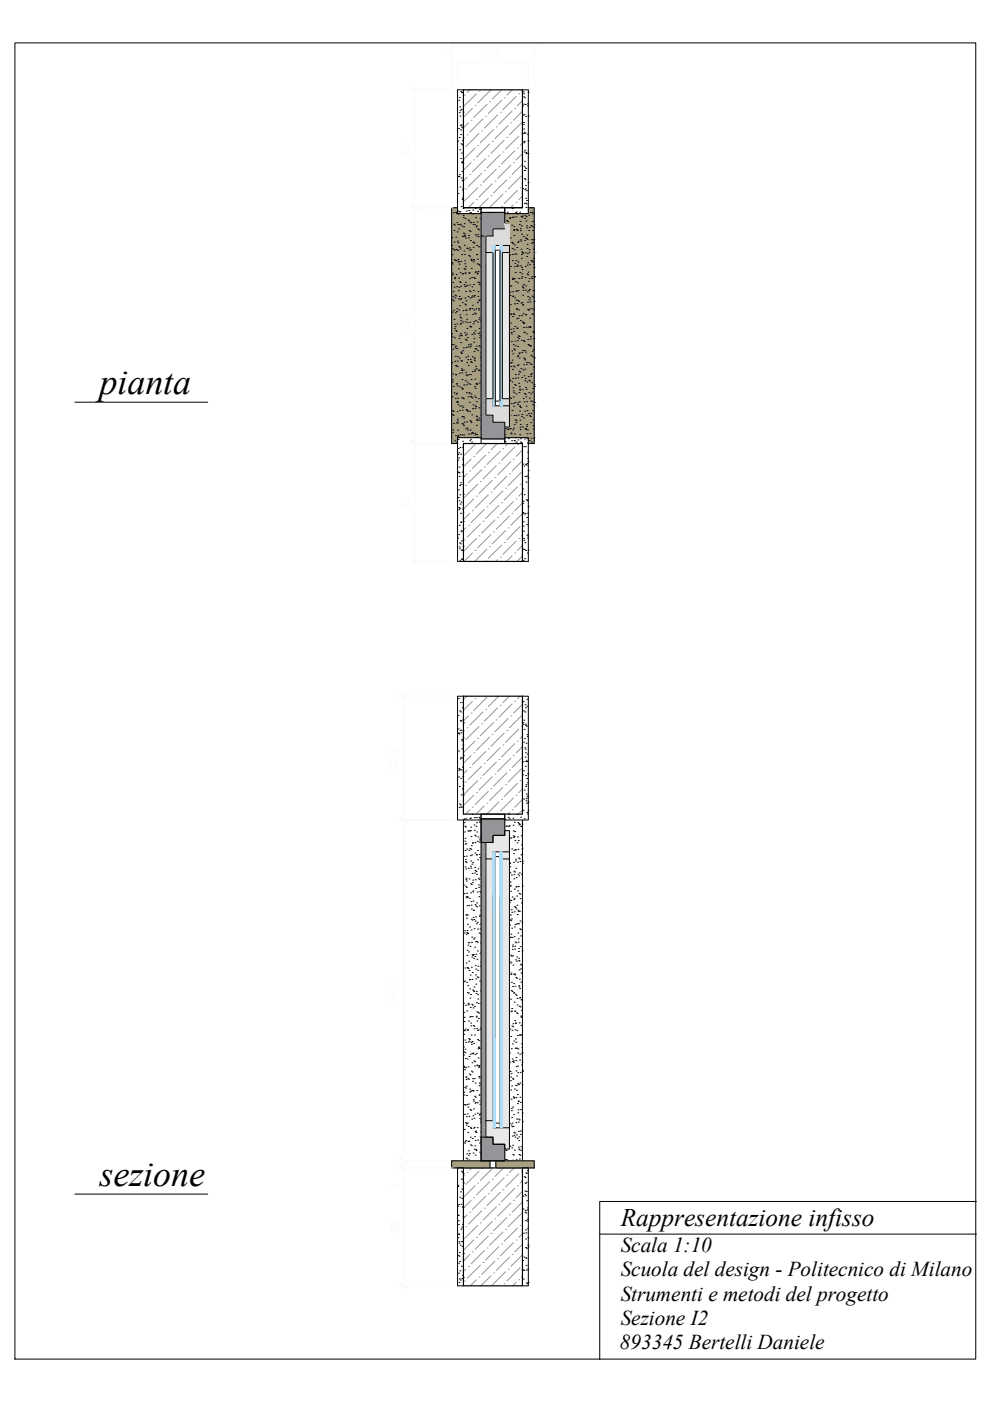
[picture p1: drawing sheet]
<svg xmlns="http://www.w3.org/2000/svg" width="420mm" height="594mm" viewBox="0 0 420 594" stroke-linecap="round" stroke-linejoin="round" font-family="sans-serif">
<defs><g id="words">
<g font-size="15.2">
<text x="42.1" y="167.2">pianta</text>
<text x="42.1" y="503">sezione</text>
</g>
<text font-size="10.7" x="263.2" y="519.8">Rappresentazione infisso</text>
<g font-size="9">
<text x="263.2" y="531">Scala 1:10</text>
<text x="263.2" y="541.3">Scuola del design - Politecnico di Milano</text>
<text x="263.2" y="551.5">Strumenti e metodi del progetto</text>
<text x="263.2" y="561.7">Sezione I2</text>
<text x="262.9" y="572">893345 Bertelli Daniele</text>
</g>
<text font-size="4.9" fill="#fafafa" x="206.3" y="18.2">35</text>
</g></defs>
<!-- layer: telaio mobile -->
<g fill="none" stroke="#939598" stroke-width=".42">
<path d="M199.2 38.1l-1.2 1.1M202 39.8l-5.5 5.4M203.1 38.6h.1M208.2 38.1l-5.7 5.6M212.7 38.1l-4 3.9M217.1 38.1l-2.2 2.2M219.9 39.8h.1M221.5 38.2l-.4 .4M196.9 40.3h.1M196.9 58.3l-.4 .4M198 57.2h.1M198.6 52.1l-2.1 2.1"/>
<path d="M199.7 51h.1M200.3 45.9l-3.8 3.8M201.4 44.8h.1M203.1 56.6l-5.6 5.6M204.2 55.5h.1M204.8 50.4l-5.6 5.6M205.9 49.3h.1M206.5 44.3l-5.7 5.6M207.6 43.1h.1M208.7 60h.1M209.3 54.9l-5.6 5.6M210.4 53.8h.1"/>
<path d="M211 48.8l-5.7 5.5M212.1 47.6h.1M212.7 42.6l-5.7 5.6M213.8 41.4h.1M213.8 59.4l-5.6 5.6M214.9 58.3h.1M215.4 53.2l-5.6 5.6M216.6 52.1h.1M217.1 47.1l-5.6 5.6M218.2 45.9h.1M218.8 40.9l-5.6 5.6M219.9 57.7l-5.6 5.6"/>
<path d="M221.1 56.6h.1M221.5 42.7l-2.1 2.1M221.5 47.2l-3.8 3.8M221.5 51.7l-5.5 5.5M198 75.1l-1.5 1.6M199.2 74h.1M199.7 68.9l-3.2 3.3M200.8 67.8h.1M201.4 62.8l-4.9 4.9M202.5 61.7h.1M202.5 79.6l-5.6 5.6M203.7 78.5h.1"/>
<path d="M204.2 73.4l-5.6 5.7M205.3 72.3h.1M205.9 67.3l-5.6 5.6M207 66.2h.1M207.6 61.1l-5.6 5.6M208.7 77.9l-5.6 5.7M209.8 76.8h.1M210.4 71.7l-5.6 5.7M211.5 70.6h.1M212.1 65.6l-5.6 5.6M213.2 64.5h.1M214.9 76.2l-5.6 5.7"/>
<path d="M216 75.1h.1M216.6 70.1l-5.6 5.6M217.7 68.9h.1M218.2 63.9l-5.5 5.6M219.4 62.8h.1M220.5 79.6h.1M221.1 74.6l-5.7 5.6M221.5 60.6l-1 1.1M221.5 65.1l-2.7 2.7M221.5 69.6l-4.4 4.4M197.5 80.2h.1M200.8 85.8l-2.2 2.3"/>
<path d="M202 84.7h.1M207 84.1l-4 4M208.2 83h.1M212.7 87.5h.1M213.2 82.4l-5.6 5.6M214.3 81.3h.1M217.7 86.9l-1.2 1.2M218.8 85.8h.1M219.4 80.7l-5.6 5.6M221.5 83.1l-1.6 1.6M221.5 87.6l-.5 .5M199.2 199.7h.1"/>
<path d="M199.7 194.7l-3.2 3.2M200.8 193.5h.1M201.4 188.5l-4.9 4.9M204.2 199.2l-5.6 5.6M205.3 198h.1M205.9 193l-5.6 5.6M206.3 188.1l-4.3 4.3M207 191.8h.1M210.4 197.5l-5.6 5.6M210.8 188.1l-2.6 2.6M211.5 196.4h.1M212.1 191.3l-5.6 5.6"/>
<path d="M213.2 190.2h.1M215.3 188.1l-1 .9M216.6 195.8l-5.6 5.6M217.7 194.7h.1M218.2 189.6l-5.5 5.6M219.4 188.5h.1M221.5 190.9l-2.7 2.6M221.5 195.4l-4.4 4.3M197.5 205.9h.1M198 200.9l-1.5 1.5M199.2 217.7l-2.7 2.7M200.3 216.6h.1"/>
<path d="M200.8 211.5l-4.3 4.4M202 210.4h.1M202.5 205.3l-5.6 5.6M203.7 204.2h.1M205.3 216l-5.6 5.6M206.5 214.9h.1M207 209.8l-5.6 5.6M208.2 208.7h.1M208.7 203.7l-5.6 5.5M209.8 202.5h.1M211 219.4h.1M211.5 214.3l-5.6 5.6"/>
<path d="M212.7 213.2h.1M213.2 208.1l-5.6 5.7M214.3 207h.1M214.9 202l-5.6 5.6M216 200.9h.1M216 218.8l-5.6 5.6M217.1 217.7h.1M217.7 212.6l-5.6 5.7M218.8 211.5h.1M219.4 206.4l-5.6 5.7M220.5 205.3h.1M221.1 200.3l-5.7 5.6"/>
<path d="M221.5 208.8l-1.6 1.6M221.5 213.3l-3.3 3.3M221.5 217.8l-4.9 4.9M196.9 228.9h.1M197.5 223.8l-1 1.1M198.6 222.7h.1M200.3 234.5l-3.6 3.6M201.4 233.4h.1M202 228.3l-5.5 5.5M203.1 227.2h.1M203.7 222.2l-5.7 5.6M204.8 221.1h.1"/>
<path d="M205.9 237.9h.1M206.5 232.8l-5.3 5.3M207.6 231.7h.1M208.2 226.6l-5.7 5.7M209.3 225.5h.1M209.8 220.5l-5.6 5.6M211 237.3l-.8 .8M212.1 236.2h.1M212.7 231.2l-5.7 5.6M213.8 230h.1M214.3 225l-5.6 5.6M215.4 223.8h.1"/>
<path d="M217.1 235.7l-2.4 2.4M218.2 234.5h.1M218.8 229.5l-5.6 5.6M219.9 228.3h.1M220.5 223.3l-5.6 5.6M221.5 226.8l-.4 .4M221.5 231.3l-2.1 2.1M221.5 235.8l-2.3 2.3M198 295.2l-1.5 1.5M200.3 297.4l-3.8 3.8M201.4 296.2h.1M206.5 295.7l-5.7 5.6"/>
<path d="M211.4 295.2l-4.4 4.4M212.1 299.1h.1M215.9 295.2l-2.7 2.7M217.1 298.5l-5.6 5.6M218.2 297.4h.1M220.4 295.2l-1 1M221.5 298.6l-3.8 3.8M196.9 309.7l-.4 .5M198 308.6h.1M198.6 303.6l-2.1 2.1M199.7 302.4h.1M200.8 319.3h.1"/>
<path d="M201.4 314.2l-4.9 4.9M202.5 313.1h.1M203.1 308l-5.6 5.6M204.2 306.9h.1M204.8 301.9l-5.6 5.6M205.9 300.8h.1M205.9 318.7l-5.6 5.6M207 317.6h.1M207.6 312.5l-5.6 5.7M208.7 311.4h.1M209.3 306.4l-5.6 5.6M210.4 305.3h.1"/>
<path d="M211 300.2l-5.7 5.6M212.1 317l-5.6 5.7M213.2 315.9h.1M213.8 310.8l-5.6 5.7M214.9 309.7h.1M215.4 304.7l-5.6 5.6M216.6 303.6h.1M218.2 315.3l-5.5 5.7M219.4 314.2h.1M219.9 309.1l-5.6 5.7M221.1 308h.1M221.5 303.1l-5.5 5.5"/>
<path d="M221.5 312.1l-1 1M221.5 316.6l-2.7 2.7M197.5 331.6h.1M198 326.5l-1.5 1.6M199.2 325.4h.1M199.7 320.4l-3.2 3.2M200.8 337.2l-4.3 4.4M202 336.1h.1M202.5 331l-5.6 5.7M203.7 329.9h.1M204.2 324.9l-5.6 5.6M205.3 323.8h.1"/>
<path d="M207 335.6l-5.6 5.6M208.2 334.4h.1M208.7 329.4l-5.6 5.6M209.8 328.2h.1M210.4 323.2l-5.6 5.6M211.5 322.1h.1M212.7 338.9h.1M213.2 333.9l-5.6 5.6M214.3 332.7h.1M214.9 327.7l-5.6 5.6M216 326.5h.1M216.6 321.5l-5.6 5.6"/>
<path d="M217.7 320.4h.1M217.7 338.4l-5.6 5.5M218.8 337.2h.1M219.4 332.2l-5.6 5.6M220.5 331h.1M221.1 326l-5.7 5.6M221.5 321.1l-4.4 4.3M221.5 334.5l-1.6 1.6M221.5 339l-3.3 3.3M199.2 343.4l-1.9 1.8M200.3 342.3h.1M205.3 341.7l-3.5 3.5"/>
<path d="M206.5 340.6h.1M211 345.1h.1M211.5 340l-5.2 5.2M216 344.5l-.7 .7M217.1 343.4h.1M221.5 343.5l-1.7 1.7M196.9 498.3l-.4 .5M198 497.2h.1M200 495.2l-.8 .8M203.1 496.6l-5.6 5.6M204.2 495.5h.1M208.7 500h.1"/>
<path d="M209 495.2l-5.3 5.3M213.5 495.2l-3.7 3.7M213.8 499.4l-5.6 5.6M214.9 498.3h.1M218 495.2l-2 2M219.9 497.7l-5.6 5.7M221.1 496.6h.1M198 515.1l-1.5 1.6M199.2 514h.1M199.7 509l-3.2 3.2M200.8 507.9h.1M201.4 502.8l-4.9 4.9"/>
<path d="M202.5 501.7h.1M202.5 519.6l-5.6 5.7M203.7 518.5h.1M204.2 513.4l-5.6 5.7M205.3 512.3h.1M205.9 507.3l-5.6 5.6M207 506.2h.1M207.6 501.1l-5.6 5.6M208.7 517.9l-5.6 5.7M209.8 516.8h.1M210.4 511.8l-5.6 5.6M211.5 510.7h.1"/>
<path d="M212.1 505.6l-5.6 5.6M213.2 504.5h.1M214.9 516.3l-5.6 5.6M216 515.1h.1M216.6 510.1l-5.6 5.6M217.7 509h.1M218.2 503.9l-5.5 5.7M219.4 502.8h.1M220.5 519.6h.1M221.1 514.6l-5.7 5.6M221.5 500.7l-1 1M221.5 505.2l-2.7 2.7"/>
<path d="M221.5 509.7l-4.4 4.3M197.5 520.2h.1M197.5 538.2l-1 .9M198.6 537h.1M199.2 532l-2.7 2.7M200.3 530.8h.1M200.8 525.8l-4.3 4.4M202 524.7h.1M203.7 536.5l-5.7 5.6M204.8 535.3h.1M205.3 530.3l-5.6 5.6M206.5 529.2h.1"/>
<path d="M207 524.1l-5.6 5.6M208.2 523h.1M209.3 539.8h.1M209.8 534.8l-5.6 5.6M211 533.7h.1M211.5 528.6l-5.6 5.6M212.7 527.5h.1M213.2 522.4l-5.6 5.7M214.3 521.3h.1M214.3 539.3l-5.6 5.6M215.4 538.2h.1M216 533.1l-5.6 5.6"/>
<path d="M217.1 532h.1M217.7 527l-5.6 5.5M218.8 525.8h.1M219.4 520.8l-5.6 5.6M220.5 537.6l-5.6 5.6M221.5 523.1l-1.6 1.6M221.5 527.6l-3.3 3.2M221.5 532.1l-4.9 4.9M196.9 543.2h.1M202 542.7l-2.6 2.5M203.1 541.5h.1M208.2 541l-4.3 4.2"/>
<path d="M213.8 544.4h.1M218.8 543.8l-1.4 1.4M219.9 542.7h.1M221.5 541.1l-.4 .4"/>
</g>
<!-- layer: muro -->
<path d="M196.5 38.1h25v50h-25zM196.5 188.1h25v50h-25zM196.5 295.2h25v50h-25zM196.5 495.2h25v50h-25z" fill="none" stroke="#000" stroke-width=".51"/>
<!-- layer: telaio mobile -->
<g fill="none" stroke="#000" stroke-width=".42">
<path d="M195.3 38.8h.1M195.7 39.2h.1M195.8 39.3h.1M221.8 38.9h.1M222 39.8h.1M223.9 39.1h.1M194.1 59.8h.1M194.4 54.6h.1M194.5 42.5h.1M194.7 58.3h.1M194.7 47.8h.1M194.7 41.4h.1"/>
<path d="M194.9 45.3h.1M195 49.2h.1M195 46.9h.1M195.1 53.2h.1M195.3 55.1h.1M195.3 57.1h.1M195.6 46.4h.1M195.6 52.9h.1M195.6 53.8h.1M196 54.2h.1M196 59.6h.1M196.4 47.6h.1"/>
<path d="M221.6 44.9h.1M221.7 48.8h.1M221.8 52.7h.1M222 56.6h.1M222 41.1h.1M222 51.9h.1M222 54.7h.1M222.1 44.2h.1M222.2 48.7h.1M222.2 59.9h.1M222.3 56.1h.1M222.4 41.5h.1"/>
<path d="M222.6 56.5h.1M222.7 44.3h.1M222.9 49.3h.1M223.6 44.9h.1M223.7 57h.1M223.7 44h.1M223.9 59.7h.1M224 49.2h.1M194.3 74.8h.1M194.6 74.9h.1M194.8 74.1h.1M194.9 63.5h.1"/>
<path d="M195 79.3h.1M195.3 67.3h.1M195.4 61h.1M195.5 75.5h.1M195.6 64.9h.1M195.7 68.7h.1M195.7 68.8h.1M195.8 61.4h.1M195.8 72.7h.1M195.9 68.9h.1M195.9 76.7h.1M196.1 76.4h.1"/>
<path d="M196.3 69.2h.1M196.3 80h.1M221.6 80h.1M222.1 60.6h.1M222.1 70.5h.1M222.2 60.1h.1M222.2 72.3h.1M222.2 64.5h.1M222.3 68.4h.1M222.4 75.7h.1M222.5 63.7h.1M222.5 72.3h.1"/>
<path d="M222.6 71.1h.1M222.6 76.2h.1M222.8 78.7h.1M222.9 71.5h.1M223 64.7h.1M223 65.1h.1M223.8 65.2h.1M223.9 77.4h.1M192.2 90.2h.1M192.3 95.1h.1M192.5 97.8h.1M192.7 95.4h.1"/>
<path d="M193.2 90.2h.1M193.3 90h.1M193.6 90.5h.1M193.7 94.4h.1M193.8 98.3h.1M194.1 90.7h.1M194.1 95.2h.1M194.2 82h.1M194.2 89.5h.1M194.4 97.1h.1M194.6 89.8h.1M194.9 95.3h.1"/>
<path d="M195 89.8h.1M195.2 95.1h.1M195.5 87.6h.1M195.7 95.8h.1M195.8 84.4h.1M196.1 80.5h.1M196.2 83.9h.1M196.2 84.4h.1M196.3 88.4h.1M196.4 91.4h.1M196.4 92.3h.1M196.4 98.9h.1"/>
<path d="M196.6 96.2h.1M196.8 94.9h.1M196.8 99.2h.1M197.2 92.7h.1M197.7 89.5h.1M198.4 93.3h.1M198.7 99.9h.1M198.8 93.6h.1M198.8 89.3h.1M198.8 97.8h.1M199.1 90.3h.1M199.2 94.2h.1"/>
<path d="M199.3 98.1h.1M199.5 90.2h.1M199.6 94.5h.1M200.4 90.7h.1M200.4 89.1h.1M200.5 95.2h.1M200.6 94.3h.1M201.2 95.3h.1M201.5 99.5h.1M201.5 88.4h.1M201.6 92.3h.1M201.8 96.3h.1"/>
<path d="M202 95.8h.1M202.3 94.1h.1M202.5 89.6h.1M202.5 99.3h.1M202.6 97.1h.1M202.9 97.4h.1M203.2 88.8h.1M203.5 92.7h.1M214.8 93.5h.1M215.1 90h.1M215.2 93.9h.1M215.2 94h.1"/>
<path d="M216 92.3h.1M216.1 92.7h.1M216.9 95.5h.1M217.1 92.2h.1M217.1 88.3h.1M217.5 88.2h.1M217.6 92.1h.1M217.8 96h.1M217.8 97.7h.1M217.9 97.4h.1M217.9 99.9h.1M218.5 90.2h.1"/>
<path d="M218.7 92h.1M218.9 89.9h.1M218.9 97.2h.1M219 97.4h.1M219.3 97.7h.1M219.4 90.7h.1M220.2 95.2h.1M220.4 90h.1M220.5 93.9h.1M220.6 97h.1M220.6 97.8h.1M220.9 91.8h.1"/>
<path d="M221 95.8h.1M221.1 99.3h.1M221.2 92.1h.1M221.5 91.6h.1M222.3 86.2h.1M222.4 80.5h.1M222.5 92.7h.1M222.5 91.5h.1M222.7 80.1h.1M222.8 86.2h.1M222.9 84.1h.1M223 88h.1"/>
<path d="M223 93.7h.1M223.1 91.9h.1M223.2 86.5h.1M223.2 80.8h.1M223.2 95.8h.1M223.2 85h.1M223.3 96.6h.1M223.4 99.7h.1M224.1 97.7h.1M224.2 91.3h.1M224.4 96.5h.1M224.8 90.1h.1"/>
<path d="M225 88.1h.1M225.1 95.6h.1M225.4 95.9h.1M225.6 90h.1M225.7 93.9h.1M225.7 90.7h.1M225.8 97.8h.1M226 96.3h.1M191.5 104.1h.1M191.5 111.3h.1M191.6 100.8h.1M191.6 108h.1"/>
<path d="M191.7 111.9h.1M191.7 116.6h.1M191.8 105.5h.1M191.9 115.9h.1M192 119.7h.1M192.4 105.9h.1M192.5 102.6h.1M192.5 110.1h.1M192.7 106h.1M192.7 118.2h.1M192.8 117.7h.1M192.9 110.4h.1"/>
<path d="M193.2 100.6h.1M193.4 116.4h.1M193.4 105.8h.1M193.4 110.6h.1M193.9 102.2h.1M194.1 106.2h.1M194.1 102.9h.1M194.2 110.1h.1M194.3 111h.1M194.3 114h.1M194.3 111.1h.1M194.5 117.9h.1"/>
<path d="M194.5 104.5h.1M194.7 112h.1M194.8 119.5h.1M194.9 104.8h.1M195.1 105.6h.1M195.1 115.6h.1M195.2 119.8h.1M195.3 110.8h.1M195.8 108h.1M195.9 116.2h.1M196 100.2h.1M196.1 116h.1"/>
<path d="M196.5 100.4h.1M196.7 106.5h.1M196.7 100.1h.1M196.7 113.9h.1M196.8 104h.1M196.9 107.9h.1M197 110.6h.1M197 100.1h.1M197.1 111.9h.1M197.1 114.2h.1M197.2 115.8h.1M197.2 115.9h.1"/>
<path d="M197.3 119.7h.1M197.4 100.9h.1M197.4 113.1h.1M197.9 105.2h.1M198.1 105.4h.1M198.6 100.9h.1M198.7 108.3h.1M198.9 115.6h.1M198.9 115.9h.1M198.9 105.1h.1M199 106h.1M199 118.1h.1"/>
<path d="M199.1 108.7h.1M199.4 102h.1M199.6 105.9h.1M199.7 109.8h.1M199.7 110.3h.1M199.8 110.5h.1M199.8 113.8h.1M200 117.7h.1M200.5 102.9h.1M200.6 104.9h.1M200.6 111.1h.1M200.6 102.7h.1"/>
<path d="M200.8 110.1h.1M200.8 110.3h.1M200.9 117.7h.1M201 103.1h.1M201.3 118.1h.1M201.4 115.6h.1M201.6 115.3h.1M201.9 100.1h.1M202 104.1h.1M202.1 108h.1M202.2 108h.1M202.3 111.9h.1"/>
<path d="M202.3 116.2h.1M202.4 115.8h.1M202.5 109.9h.1M202.5 119.7h.1M202.7 115.1h.1M202.7 104.7h.1M202.8 100.4h.1M202.8 112.1h.1M203 119.7h.1M203.2 112.5h.1M203.3 104.5h.1M203.7 100.9h.1"/>
<path d="M203.7 113.1h.1M206 100.1h3v-3h5v-2h2v9h-7v3h-3zM210 104.1v2h2v-2M213 104.1v3h3v-3M216.1 108.1h.1M216.3 100.9h.1M216.4 113h.1M217 102.7h.1M217 102.9h.1M217.1 118.5h.1M217.1 105.4h.1M217.2 107.9h.1"/>
<path d="M217.2 110.5h.1M217.3 118h.1M217.4 103.3h.1M217.6 118.3h.1M218 105.9h.1M218 103.8h.1M218 113.1h.1M218 118.1h.1M218.2 107.7h.1M218.3 111.7h.1M218.4 115.6h.1M218.5 119.5h.1"/>
<path d="M218.8 110.5h.1M218.8 107.7h.1M219.1 113h.1M219.1 104.9h.1M219.2 112.4h.1M219.4 102.9h.1M219.4 119.9h.1M219.6 112.7h.1M219.6 111.1h.1M219.7 102.3h.1M219.9 118.1h.1M220.4 115.6h.1"/>
<path d="M220.7 101.7h.1M220.7 112.8h.1M220.8 102.2h.1M220.9 105.6h.1M221 118h.1M221 109.5h.1M221.1 107.9h.1M221.2 113.5h.1M221.2 106.8h.1M221.2 116.1h.1M221.3 117.4h.1M221.4 114.3h.1"/>
<path d="M221.5 107.1h.1M221.6 107.4h.1M221.8 100.3h.1M222.4 102h.1M222.6 117.8h.1M222.7 107.2h.1M222.7 100.9h.1M222.7 113h.1M223.1 101.2h.1M223.3 108.7h.1M223.4 116.2h.1M223.4 105.4h.1"/>
<path d="M223.5 103.6h.1M223.5 112.4h.1M223.5 101.5h.1M223.6 107.6h.1M223.7 111.4h.1M223.7 116.5h.1M223.9 115.4h.1M224 119.3h.1M224.3 105.9h.1M224.3 107h.1M224.3 118.1h.1M224.6 112.3h.1"/>
<path d="M225.1 110.5h.1M225.2 101.6h.1M225.3 103.2h.1M225.3 110.6h.1M225.4 117.4h.1M225.5 118.1h.1M225.7 110.9h.1M225.8 102.8h.1M225.9 101.8h.1M225.9 111h.1M226.1 105.6h.1M226.2 109.6h.1"/>
<path d="M226.2 112h.1M226.3 101.5h.1M226.3 113.5h.1M226.4 117.2h.1M226.5 117.4h.1M191.7 127.1h.1M191.9 132.3h.1M192 125.8h.1M192.1 123.7h.1M192.2 127.6h.1M192.4 131.5h.1M192.5 135.4h.1"/>
<path d="M192.5 121.7h.1M192.6 139.3h.1M192.7 137.5h.1M192.8 125.1h.1M192.9 138.5h.1M192.9 126.4h.1M193.1 132.7h.1M193.2 125.5h.1M193.5 132.1h.1M193.6 121.6h.1M193.7 130.9h.1M193.7 137.4h.1"/>
<path d="M194.4 123.3h.1M194.4 126.7h.1M194.5 131.5h.1M194.6 121.8h.1M194.7 125.7h.1M194.8 129.7h.1M195 133.5h.1M195 127.1h.1M195 134.5h.1M195.1 137.4h.1M195.3 121.4h.1M195.3 136h.1"/>
<path d="M195.4 137.1h.1M195.4 134.9h.1M195.5 126.6h.1M196 128.3h.1M196.2 136.6h.1M196.3 131.7h.1M196.7 120.7h.1M196.9 121.5h.1M197 128.9h.1M197.1 126.4h.1M197.2 136.5h.1M197.3 131.6h.1"/>
<path d="M197.4 129.3h.1M197.5 123.6h.1M197.6 127.5h.1M197.6 121.3h.1M197.6 133.4h.1M197.7 131.4h.1M197.8 135.4h.1M198 139.3h.1M198 121h.1M198.2 136.8h.1M198.4 125.8h.1M198.9 123.3h.1"/>
<path d="M199 131.4h.1M199.1 120.8h.1M199.2 130.9h.1M199.2 136.6h.1M199.2 126.4h.1M199.2 138.3h.1M199.3 138.5h.1M199.3 123.7h.1M199.6 138.7h.1M199.9 126h.1M200 130.9h.1M200.1 121.6h.1"/>
<path d="M200.2 125.5h.1M200.3 129.4h.1M200.5 133.3h.1M200.6 137.3h.1M200.7 123.2h.1M200.7 120.6h.1M200.9 136.4h.1M200.9 131.4h.1M200.9 125.9h.1M201.1 125.3h.1M201.2 132.7h.1M201.6 133.1h.1"/>
<path d="M201.6 136h.1M201.8 131h.1M202.3 128.3h.1M202.5 136.6h.1M202.6 125.7h.1M202.7 123.6h.1M202.8 127.5h.1M202.8 130.9h.1M202.9 131.5h.1M203 135.4h.1M203.1 120.7h.1M203.1 127.2h.1"/>
<path d="M203.2 139.3h.1M203.3 134.7h.1M203.5 120.3h.1M203.5 127.5h.1M203.6 136h.1M203.9 121.3h.1M204 133.4h.1M216.1 121.4h.1M216.2 125.3h.1M216.3 123.9h.1M216.3 129.2h.1M216.5 133.1h.1"/>
<path d="M216.5 139.6h.1M216.6 137h.1M216.6 121.2h.1M216.6 133.4h.1M217.3 134.2h.1M217.4 123.7h.1M217.4 125.8h.1M217.5 125.5h.1M217.5 139.5h.1M217.6 133h.1M217.9 133.3h.1M218.2 128.8h.1"/>
<path d="M218.2 138.5h.1M218.2 126.3h.1M218.7 123.4h.1M218.8 127.3h.1M218.9 131.2h.1M219 123.5h.1M219 130.9h.1M219 135.2h.1M219.2 139.1h.1M219.2 139.3h.1M219.2 128.7h.1M219.5 127.4h.1"/>
<path d="M219.7 123.2h.1M219.7 134.9h.1M219.9 131.4h.1M219.9 127.7h.1M220.1 133.9h.1M220.7 136h.1M220.9 128.5h.1M221.1 133.8h.1M221.3 128.3h.1M221.4 121.3h.1M221.5 121.8h.1M221.5 136.5h.1"/>
<path d="M221.5 125.2h.1M221.6 129.4h.1M221.7 129.1h.1M221.7 136.8h.1M221.8 123.1h.1M221.8 133h.1M221.8 122.1h.1M221.9 137h.1M221.9 138.9h.1M222.1 120.7h.1M222.1 137.1h.1M222.8 133.5h.1"/>
<path d="M222.8 123h.1M222.9 121.2h.1M222.9 133.4h.1M223 138.8h.1M223.6 123.8h.1M223.7 128.1h.1M223.7 131.2h.1M223.7 125.8h.1M223.9 138.8h.1M224 131.6h.1M224.1 123.2h.1M224.3 127.1h.1"/>
<path d="M224.4 131h.1M224.5 122.8h.1M224.6 134.9h.1M224.6 126.3h.1M224.6 138.5h.1M224.7 138.9h.1M224.7 128h.1M225.4 130.8h.1M225.5 133.2h.1M225.6 125.6h.1M225.8 133.2h.1M226 123.2h.1"/>
<path d="M226 125.9h.1M226.2 131.4h.1M226.4 127.8h.1M191.5 141.6h.1M191.5 153.8h.1M191.5 146.1h.1M191.8 142.9h.1M192 158.6h.1M192 148.1h.1M192.3 146.2h.1M192.8 143.2h.1M192.8 153.2h.1"/>
<path d="M192.9 147.2h.1M193 151.1h.1M193.1 155h.1M193.1 146.8h.1M193.1 140.1h.1M193.3 158.9h.1M193.3 147.7h.1M193.4 155.1h.1M193.5 140.4h.1M193.7 147.9h.1M193.8 155.5h.1M193.9 153.1h.1"/>
<path d="M193.9 151.3h.1M194.6 142.5h.1M194.6 143.6h.1M194.7 158.3h.1M194.8 151.8h.1M195.2 141.4h.1M195.3 142.1h.1M195.3 145.3h.1M195.3 149.5h.1M195.5 149.2h.1M195.6 152.9h.1M195.6 156.4h.1"/>
<path d="M195.6 157.1h.1M195.6 153.1h.1M195.6 142.4h.1M195.7 157h.1M195.7 149.9h.1M195.8 158.1h.1M196.2 148.7h.1M196.4 147.5h.1M196.4 156.9h.1M197 141.1h.1M197.3 142.1h.1M197.3 143.9h.1"/>
<path d="M197.4 157.9h.1M197.5 147.3h.1M197.5 151.5h.1M197.5 158.9h.1M197.7 144.3h.1M197.8 141.6h.1M197.9 153.8h.1M197.9 159.3h.1M198.1 143.2h.1M198.2 147.1h.1M198.3 152.5h.1M198.3 151h.1"/>
<path d="M198.5 154.9h.1M198.6 158.9h.1M198.6 146.2h.1M199.2 147.1h.1M199.4 152.4h.1M199.4 145.9h.1M199.5 146.7h.1M199.5 153.4h.1M199.5 158.9h.1M199.9 153.7h.1M200 141.8h.1M200.2 157.6h.1"/>
<path d="M200.3 151.3h.1M200.7 141.2h.1M200.8 145.1h.1M200.9 143.6h.1M201 149h.1M201 152.2h.1M201.1 152.9h.1M201.1 141.6h.1M201.1 151.8h.1M201.2 156.8h.1M201.2 157.4h.1M201.4 140.3h.1"/>
<path d="M201.4 147.8h.1M201.6 155.3h.1M201.8 148.1h.1M201.9 146.8h.1M201.9 156.4h.1M202.5 148.7h.1M202.7 141.4h.1M202.7 156.9h.1M202.9 157.2h.1M203 146.6h.1M203.3 143.2h.1M203.3 141.1h.1"/>
<path d="M203.4 142.1h.1M203.4 147.1h.1M203.6 151h.1M203.6 149.7h.1M203.7 155h.1M203.7 157.2h.1M203.8 151.8h.1M203.8 142.5h.1M203.8 158.9h.1M216.3 154h.1M216.6 155.4h.1M216.7 141h.1"/>
<path d="M216.8 141.6h.1M216.8 144.9h.1M216.8 153.7h.1M217 148.8h.1M217.1 152.7h.1M217.2 156.6h.1M217.4 150h.1M217.6 146.2h.1M217.6 155.2h.1M217.7 140.5h.1M217.8 148h.1M218 155.6h.1"/>
<path d="M218.2 148.4h.1M218.3 144.6h.1M218.5 146.7h.1M218.5 158.9h.1M219.3 151.2h.1M219.3 143h.1M219.3 155h.1M219.4 144.5h.1M219.4 146.9h.1M219.6 150.8h.1M219.7 154.7h.1M219.8 142.4h.1"/>
<path d="M219.8 158.7h.1M219.9 143.6h.1M220 150h.1M220.1 157.4h.1M220.1 151.8h.1M220.1 142.7h.1M220.2 149.6h.1M220.4 157.8h.1M220.9 156.3h.1M221 144.3h.1M221.2 149.5h.1M221.5 148.7h.1"/>
<path d="M221.8 156.9h.1M221.9 144.4h.1M222 151.8h.1M222.1 140.9h.1M222.1 154.7h.1M222.2 144.8h.1M222.2 159.4h.1M222.3 148.7h.1M222.3 141h.1M222.4 152.2h.1M222.4 152.6h.1M222.6 156.5h.1"/>
<path d="M222.9 149.3h.1M223.1 154.5h.1M223.2 141.6h.1M223.2 153.7h.1M223.8 143.9h.1M223.9 146.1h.1M224 159.7h.1M224.1 153.8h.1M224.3 146.5h.1M224.8 154.3h.1M224.8 142.8h.1M224.8 146.7h.1"/>
<path d="M224.8 143.7h.1M224.8 158.8h.1M224.9 146.7h.1M225 159.5h.1M225.1 150.6h.1M225.2 154.5h.1M225.3 158.4h.1M225.6 151.2h.1M225.7 148.9h.1M225.9 140.6h.1M226.1 148.2h.1M226.2 155.6h.1"/>
<path d="M226.2 143.5h.1M226.2 141h.1M226.4 151.8h.1M191.7 168.3h.1M191.7 162h.1M191.7 175.8h.1M191.8 174.1h.1M191.8 161.1h.1M192.1 174.4h.1M192.1 176.1h.1M192.2 163.9h.1M192.3 179.6h.1"/>
<path d="M192.5 166.6h.1M193 169h.1M193.4 162.8h.1M193.4 167.1h.1M193.4 179.3h.1M193.6 166.7h.1M193.6 162.7h.1M193.7 170.7h.1M193.7 170.2h.1M193.8 174.6h.1M193.8 163.6h.1M193.9 177.7h.1"/>
<path d="M193.9 178.5h.1M194 179.4h.1M194.1 168.9h.1M194.1 170.5h.1M194.2 171.6h.1M194.8 164h.1M194.9 174h.1M195 172.2h.1M195.6 164.5h.1M195.7 168.6h.1M195.8 176.7h.1M195.8 172.1h.1"/>
<path d="M195.8 160.9h.1M195.9 179.6h.1M195.9 173.9h.1M196 164.9h.1M196.1 168.8h.1M196.2 172.7h.1M196.3 179.9h.1M196.4 176.6h.1M196.5 169.1h.1M196.6 163.3h.1M196.7 177.3h.1M196.7 179h.1"/>
<path d="M197.2 161.4h.1M197.6 173.7h.1M197.7 163.1h.1M197.8 166.5h.1M197.8 178.9h.1M197.8 174h.1M198 162h.1M198.1 174.1h.1M198.2 174.3h.1M198.5 168.3h.1M198.7 162.8h.1M198.9 166.7h.1"/>
<path d="M198.9 166.5h.1M199 170.6h.1M199.1 174.5h.1M199.2 178.4h.1M199.3 162.9h.1M199.4 178.7h.1M199.5 168.1h.1M199.7 167.1h.1M199.7 160.9h.1M199.7 179.2h.1M199.8 168.4h.1M200 175.9h.1"/>
<path d="M200.2 168.7h.1M200.3 173.3h.1M200.5 171.6h.1M201.1 164h.1M201.2 167.9h.1M201.4 160.8h.1M201.4 172.2h.1M201.4 173.2h.1M201.5 164.7h.1M201.6 168.6h.1M201.7 172.5h.1M201.7 162.8h.1"/>
<path d="M201.9 176.4h.1M201.9 170.3h.1M202 177.8h.1M202.1 162.5h.1M202.1 176.7h.1M202.1 163.1h.1M202.2 178.3h.1M202.4 178.1h.1M202.8 169.1h.1M203 177.3h.1M203 173h.1M203.1 162.4h.1"/>
<path d="M203.3 178.2h.1M203.6 161.4h.1M203.9 164.7h.1M203.9 162.8h.1M203.9 167.6h.1M203.9 172.2h.1M206 169.1h3v3h7v9h-2v-2h-5v-3h-3zM210 172.1v-2h2v2M213 172.1v-3h3v3M216.1 161.1h.1M216.2 168.6h.1M216.2 161.4h.1"/>
<path d="M216.4 176.2h.1M216.5 169h.1M216.8 171.1h.1M217.1 162h.1M217.1 174.1h.1M217.4 160.5h.1M217.5 164.5h.1M217.6 165.8h.1M217.6 168.3h.1M217.7 172.3h.1M217.8 171h.1M217.8 166.5h.1"/>
<path d="M217.9 176.2h.1M218.1 163h.1M218.3 170.6h.1M218.4 178h.1M218.5 160.4h.1M218.5 163.4h.1M218.6 176.1h.1M218.7 167h.1M218.8 179.2h.1M218.8 178.4h.1M219.5 170.8h.1M219.5 171.6h.1"/>
<path d="M219.5 160.3h.1M219.7 176h.1M219.9 162.5h.1M220.1 166.5h.1M220.1 163.9h.1M220.2 170.4h.1M220.3 165h.1M220.3 174.3h.1M220.3 172.2h.1M220.3 172.5h.1M220.4 165.4h.1M220.4 178.2h.1"/>
<path d="M220.5 180h.1M220.7 172.8h.1M221.1 176.7h.1M221.2 160h.1M221.3 175.8h.1M221.4 165.3h.1M221.8 169h.1M222 177.2h.1M222.2 170.4h.1M222.3 166.8h.1M222.5 174.4h.1M222.5 161.4h.1"/>
<path d="M222.6 167.2h.1M222.7 160.4h.1M222.8 164.4h.1M222.9 168.3h.1M223.1 172.2h.1M223.1 165h.1M223.2 176.1h.1M223.3 170.3h.1M223.4 162h.1M223.4 174.1h.1M224.1 175.4h.1M224.2 166.5h.1"/>
<path d="M224.2 161.2h.1M224.4 168.8h.1M224.5 176.3h.1M224.6 161.6h.1M224.9 176.6h.1M224.9 170.1h.1M225 167h.1M225.1 179.2h.1M225.1 175.3h.1M225.4 162.3h.1M225.6 166.3h.1M225.7 170.2h.1"/>
<path d="M225.8 174.1h.1M225.8 164.7h.1M225.8 171.6h.1M225.9 178h.1M226.4 163.2h.1M226.5 163.9h.1M226.5 170.6h.1M191.9 183.3h.1M192 182.4h.1M192.8 186.9h.1M193.1 184.8h.1M193.6 187.5h.1"/>
<path d="M193.9 185.2h.1M194.1 182.4h.1M194.1 195.1h.1M194.2 192.7h.1M194.2 184.6h.1M194.2 186.3h.1M194.3 185.5h.1M194.3 190.2h.1M194.4 192h.1M194.5 194.2h.1M194.6 198.1h.1M195 189.8h.1"/>
<path d="M195 184.3h.1M195.3 192.6h.1M195.8 184.4h.1M196.1 197.1h.1M196.1 189.6h.1M196.1 187.1h.1M196.2 194.6h.1M196.5 180.5h.1M196.7 184.4h.1M197.5 181.8h.1M198 181.5h.1M198.3 182.4h.1"/>
<path d="M198.6 184.1h.1M199.1 186.9h.1M199.4 182.4h.1M199.5 186.3h.1M199.7 183.9h.1M200 187.4h.1M200.1 183.4h.1M200.4 183.7h.1M201.3 183.7h.1M201.4 184.3h.1M202 180.3h.1M202.1 184.3h.1"/>
<path d="M202.2 185.4h.1M203.8 181.8h.1M214.1 184.3h.1M214.1 187.3h.1M214.4 181.8h.1M215 181.9h.1M215.4 182.1h.1M215.5 186h.1M216.1 181.8h.1M216.4 181.8h.1M216.5 183.6h.1M216.8 184h.1"/>
<path d="M216.9 186.9h.1M217.3 182.3h.1M217.7 181.5h.1M217.9 186.8h.1M218 180.1h.1M218.1 186.9h.1M218.1 184h.1M218.2 187.9h.1M218.6 185.6h.1M218.9 187.4h.1M219.6 186.5h.1M220.4 184.3h.1"/>
<path d="M220.5 181.2h.1M220.6 182.1h.1M220.6 187.4h.1M220.7 186h.1M221 187.8h.1M221.5 181h.1M221.7 196.8h.1M222 189.4h.1M222.2 197.6h.1M222.4 186.2h.1M222.6 181.8h.1M222.8 181.8h.1"/>
<path d="M222.8 189.4h.1M222.8 196.9h.1M222.9 182.2h.1M223.2 180.8h.1M223.2 197.2h.1M223.3 180h.1M223.4 196.6h.1M223.4 183.9h.1M223.4 186h.1M223.6 187.9h.1M223.6 182.3h.1M223.7 194.5h.1"/>
<path d="M223.7 191.8h.1M223.8 195.7h.1M224 199.6h.1M224.4 186.8h.1M224.7 183.8h.1M225.1 185.8h.1M225.3 187.4h.1M225.9 180.5h.1M226.1 181.9h.1M226.2 185.8h.1M194.2 200.2h.1M194.3 210.9h.1"/>
<path d="M194.4 200.4h.1M194.4 207.8h.1M194.5 215.2h.1M194.5 216.1h.1M194.6 200.5h.1M194.6 212.4h.1M194.7 202h.1M194.8 205.9h.1M194.9 215.5h.1M195 209.8h.1M195.1 213.7h.1M195.2 205.6h.1"/>
<path d="M195.2 217.7h.1M195.3 204.7h.1M195.5 212.9h.1M196 200.2h.1M196.1 215.9h.1M196.2 205.4h.1M196.3 217.5h.1M196.4 202.1h.1M196.4 209.6h.1M221.5 217.8h.1M221.6 217.4h.1M221.6 213.4h.1"/>
<path d="M221.6 207.3h.1M221.7 217.4h.1M221.8 212.5h.1M222.3 209.7h.1M222.4 218h.1M222.5 202h.1M222.7 217.7h.1M223 202.1h.1M223 204.4h.1M223.1 211.9h.1M223.3 219.4h.1M223.5 212.2h.1"/>
<path d="M223.5 212.3h.1M223.6 201.8h.1M223.7 217.6h.1M223.9 202.7h.1M223.9 214.8h.1M194.1 228.2h.1M194.5 226.7h.1M194.7 231.9h.1M194.7 222.7h.1M194.8 230.2h.1M194.9 232.7h.1M195 237.8h.1"/>
<path d="M195.2 230.6h.1M195.3 221.3h.1M195.3 221.6h.1M195.5 237.1h.1M195.5 225.5h.1M195.6 225.1h.1M195.6 229.4h.1M195.7 233.3h.1M195.8 237.2h.1M196.3 231.7h.1M196.4 221.2h.1M221.8 232.9h.1"/>
<path d="M221.8 223.1h.1M221.8 237.8h.1M221.8 221.3h.1M222 225.2h.1M222 228.3h.1M222.1 229.1h.1M222.3 233h.1M222.4 236.9h.1M222.5 230.1h.1M222.8 233.5h.1M223.2 222.5h.1M223.4 226.9h.1"/>
<path d="M223.6 234.5h.1M223.7 228.1h.1M223.7 227.2h.1M223.9 233.3h.1M194.3 296.2h.1M195.1 298h.1M196.1 297.8h.1M221.8 297.5h.1M222.6 298.9h.1M223.4 299.4h.1M223.4 296.5h.1M194.2 303.4h.1"/>
<path d="M194.2 309.1h.1M194.2 310.9h.1M194.4 310.9h.1M194.4 318.5h.1M194.6 311.2h.1M194.8 301.4h.1M195 309.7h.1M195.2 305.5h.1M195.3 301.9h.1M195.4 305.8h.1M195.4 310.8h.1M195.5 309.7h.1"/>
<path d="M195.7 313.6h.1M195.8 314.2h.1M195.8 317.5h.1M196.1 300.1h.1M196.2 305.3h.1M196.2 315.9h.1M196.4 312.9h.1M196.5 306.5h.1M221.7 307.3h.1M221.8 306.5h.1M222 301.5h.1M222 314.7h.1"/>
<path d="M222.1 305.4h.1M222.2 309.3h.1M222.3 313.2h.1M222.5 317.1h.1M222.6 301.9h.1M222.7 317.7h.1M222.8 300.1h.1M222.8 319.2h.1M222.8 307.1h.1M222.8 307.6h.1M223 315.2h.1M223.2 307.9h.1"/>
<path d="M223.4 311.6h.1M223.6 312.3h.1M223.6 319.8h.1M194.4 329.5h.1M194.5 325.9h.1M194.5 326.6h.1M194.7 333.5h.1M194.9 326.2h.1M195.1 321.8h.1M195.3 330h.1M195.3 321.3h.1M195.5 337h.1"/>
<path d="M195.6 326.5h.1M195.9 321.5h.1M196.1 334.5h.1M196.1 325.4h.1M196.2 329.3h.1M196.3 333.2h.1M196.4 331.7h.1M196.4 320.3h.1M196.4 337.1h.1M221.5 328.5h.1M221.8 323h.1M222 326.8h.1"/>
<path d="M222 338.8h.1M222.2 335.1h.1M222.6 321h.1M222.7 324.9h.1M222.9 333.4h.1M222.9 328.9h.1M222.9 322.9h.1M223 332.8h.1M223 339.6h.1M223.1 338.7h.1M223.1 322.6h.1M223.1 336.7h.1"/>
<path d="M223.3 330.1h.1M223.4 337.6h.1M223.5 322.9h.1M223.7 331.9h.1M223.7 337.9h.1M223.7 328.1h.1M194.7 342.4h.1M194.8 340.9h.1M195.2 341.3h.1M195.3 342.2h.1M195.7 342.3h.1M196.5 347.4h.1"/>
<path d="M196.8 348.9h.1M196.9 352.8h.1M196.9 347.2h.1M197 350.3h.1M197.1 356.7h.1M197.2 355.5h.1M197.2 357.9h.1M197.4 350.7h.1M197.5 357.8h.1M197.6 347.3h.1M198.4 352.4h.1M198.6 352.3h.1"/>
<path d="M199.2 352.3h.1M199.2 359.8h.1M199.2 347.1h.1M199.4 352.3h.1M199.4 346.9h.1M199.6 350.8h.1M199.7 354.7h.1M199.8 358.6h.1M200.2 345.3h.1M200.3 357.4h.1M201 349.8h.1M201.1 352.1h.1"/>
<path d="M201.1 346.7h.1M201.2 354.1h.1M201.4 357.3h.1M201.6 354.5h.1M201.8 350.4h.1M202 346.7h.1M202 348.9h.1M202.2 352.8h.1M202.3 356.7h.1M202.6 354.9h.1M203 357.1h.1M203 346.6h.1"/>
<path d="M203.1 348.6h.1M203.3 356.1h.1M203.3 347.2h.1M203.5 355.5h.1M203.5 348.9h.1M203.9 351.7h.1M206 357.2h3v-3h5v-2h2v9h-7v3h-3zM214.5 350.3h.1M214.8 350.3h.1M215.4 346.6h.1M215.6 350.5h.1M215.7 345.3h.1"/>
<path d="M215.9 350.1h.1M216 347.2h.1M216.1 355.4h.1M216.7 355.3h.1M216.9 360h.1M217.5 346.9h.1M217.5 349.9h.1M217.6 352.3h.1M217.6 354.4h.1M217.7 355.2h.1M217.9 354.7h.1M218 348.6h.1"/>
<path d="M218.2 352.6h.1M218.3 356.5h.1M219.2 345.3h.1M219.2 357.4h.1M219.4 354.9h.1M219.5 348.8h.1M219.7 356.4h.1M219.9 349.2h.1M220 349.8h.1M220.3 349.5h.1M220.7 346.5h.1M220.8 350.3h.1"/>
<path d="M220.9 350.5h.1M221 354.4h.1M221.1 358.3h.1M221.3 359.9h.1M221.3 349.4h.1M221.8 343.6h.1M222.3 347.2h.1M223.2 340.6h.1M223.4 344.5h.1M223.6 345.2h.1M223.9 340.1h.1M223.9 343.8h.1"/>
<path d="M196.5 375.3h.1M196.7 363.2h.1M196.8 379h.1M197.2 360.6h.1M197.2 367.6h.1M197.3 365.4h.1M197.3 364.5h.1M197.4 375.8h.1M197.5 368.5h.1M197.5 372.9h.1M197.6 372.3h.1M197.7 373.6h.1"/>
<path d="M197.7 365.7h.1M197.7 376.3h.1M197.8 363h.1M197.9 378.8h.1M197.9 360h.1M198.6 368.2h.1M198.8 372.7h.1M198.8 360.5h.1M199.4 362.8h.1M199.4 367.3h.1M199.5 374.8h.1M199.5 378.6h.1"/>
<path d="M199.6 365.1h.1M199.6 368.1h.1M199.6 360.1h.1M199.9 375.1h.1M200 362.5h.1M200.1 366.4h.1M200.2 370.4h.1M200.3 374.3h.1M200.4 373.2h.1M200.4 365.7h.1M200.5 378.2h.1M200.5 377.8h.1"/>
<path d="M201.2 370.2h.1M201.3 367.8h.1M201.4 361.7h.1M201.4 369.2h.1M201.5 373.1h.1M201.6 376.8h.1M201.8 369.5h.1M201.9 362.5h.1M202.1 370.7h.1M202.2 362.4h.1M202.3 378.2h.1M202.4 360.6h.1"/>
<path d="M202.5 364.6h.1M202.7 368.5h.1M202.8 372.4h.1M202.9 375.3h.1M202.9 376.3h.1M203.1 372.9h.1M203.2 362.3h.1M203.3 378.1h.1M203.4 363.6h.1M203.5 367.6h.1M203.6 371.1h.1M203.7 378.6h.1"/>
<path d="M203.7 375.8h.1M203.8 363.9h.1M210 361.2v2h2v-2M213 361.2v3h3v-3M216 365.9h.1M216.1 366.2h.1M216.2 367.6h.1M216.2 370.1h.1M216.3 375.4h.1M216.3 374h.1M216.4 375.8h.1M216.5 377.9h.1"/>
<path d="M216.8 371h.1M217.7 365.7h.1M217.7 362h.1M217.8 360.5h.1M217.8 372.7h.1M217.8 369.4h.1M217.9 370.9h.1M218 377h.1M218.2 369.8h.1M218.4 360.4h.1M218.5 364.3h.1M218.5 360.3h.1"/>
<path d="M218.6 365.1h.1M218.7 368.2h.1M218.7 376.1h.1M218.8 372.1h.1M218.9 376h.1M219 380h.1M219.4 365.6h.1M219.5 377.8h.1M219.6 370.7h.1M219.6 360.2h.1M219.8 375.9h.1M219.8 363.8h.1"/>
<path d="M220 371.4h.1M220.1 378.8h.1M220.1 364.2h.1M220.2 370.1h.1M220.4 365.3h.1M220.4 379.2h.1M220.9 362.5h.1M221.1 370.7h.1M221.3 362.2h.1M221.4 366.1h.1M221.4 375.7h.1M221.5 365.2h.1"/>
<path d="M196.8 395.6h.1M197 394.7h.1M197.4 388h.1M197.5 380.4h.1M197.6 396.2h.1M197.8 387.9h.1M197.8 389.3h.1M197.8 380.2h.1M197.8 395.4h.1M197.9 380.7h.1M198 384.1h.1M198 394.6h.1"/>
<path d="M198.1 388h.1M198.2 380.4h.1M198.2 391.9h.1M198.2 395.7h.1M198.3 395.8h.1M198.5 399.7h.1M198.7 383.9h.1M198.9 399.7h.1M199 380.9h.1M199.1 393.1h.1M199.7 394.4h.1M199.7 382.3h.1"/>
<path d="M199.7 383.8h.1M199.8 389.8h.1M199.8 385.5h.1M199.9 399.6h.1M200 397.4h.1M200.2 390.1h.1M200.6 382.1h.1M200.6 389h.1M200.7 386h.1M200.7 398.2h.1M200.8 389.9h.1M201 393.8h.1"/>
<path d="M201.1 397.7h.1M201.4 383.6h.1M201.4 390.6h.1M201.6 399.4h.1M201.6 388.8h.1M201.7 384.2h.1M201.9 391.7h.1M202 399.2h.1M202.1 382.9h.1M202.1 384.5h.1M202.3 391.1h.1M202.4 399.5h.1"/>
<path d="M202.5 394h.1M203 380.2h.1M203.1 395.6h.1M203.2 384.1h.1M203.3 388.1h.1M203.3 388.6h.1M203.4 392h.1M203.5 393.9h.1M203.6 395.9h.1M203.7 399.8h.1M203.8 388h.1M203.8 386.2h.1"/>
<path d="M203.9 396.2h.1M203.9 393.6h.1M216.1 392.2h.1M216.1 382.6h.1M216.2 381.7h.1M216.2 390h.1M216.3 397.4h.1M216.4 397.6h.1M216.4 388h.1M216.5 390.4h.1M216.6 381.8h.1M216.6 396.1h.1"/>
<path d="M216.7 385.8h.1M216.8 389.7h.1M217 393.6h.1M217 386.8h.1M217.1 397.5h.1M217.1 380.4h.1M217.8 381.5h.1M218 397.2h.1M218 386.7h.1M218 380.9h.1M218.1 393.1h.1M218.1 384.5h.1"/>
<path d="M218.3 392h.1M218.4 399.4h.1M218.5 384.8h.1M218.8 399.8h.1M218.8 385.4h.1M218.9 391.8h.1M219.2 383.9h.1M219.3 387.8h.1M219.4 391.7h.1M219.6 395.6h.1M219.6 386h.1M219.7 399.5h.1"/>
<path d="M219.7 386.4h.1M219.7 398.1h.1M219.9 391.7h.1M220.3 386.4h.1M220.3 393.9h.1M220.4 390.5h.1M220.6 381.1h.1M220.7 394.2h.1M220.7 396.9h.1M221.1 382.8h.1M221.3 391.1h.1M196.6 416.3h.1"/>
<path d="M197 416h.1M197.1 410.4h.1M197.7 408.3h.1M197.8 416.5h.1M198 405.1h.1M198 403h.1M198.1 410.4h.1M198.2 410.3h.1M198.3 418h.1M198.4 400.8h.1M198.5 410.7h.1M198.6 403.7h.1"/>
<path d="M198.7 407.6h.1M198.9 411.5h.1M199 415.4h.1M199 415.5h.1M199.1 419.3h.1M199.3 401.3h.1M199.3 413.5h.1M199.8 410.1h.1M200 405.8h.1M200.1 415.4h.1M200.1 404.8h.1M200.3 412.4h.1"/>
<path d="M200.3 419.8h.1M200.4 405.2h.1M200.7 404.7h.1M200.9 406.4h.1M200.9 418.5h.1M201.2 401.6h.1M201.4 405.6h.1M201.5 409.5h.1M201.6 413.4h.1M201.7 410.9h.1M201.7 417.3h.1M201.7 415.1h.1"/>
<path d="M201.8 404.6h.1M202.2 406.8h.1M202.3 414.2h.1M202.4 403.3h.1M202.5 411.5h.1M202.6 409.7h.1M202.7 414.6h.1M203.3 416h.1M203.4 404.4h.1M203.6 409.6h.1M203.8 403.7h.1M203.9 407.6h.1"/>
<path d="M204 408.3h.1M216.3 408h.1M216.5 413.2h.1M216.5 405.1h.1M216.6 408.3h.1M216.6 412.6h.1M216.8 405.4h.1M216.8 416.5h.1M217.1 402.6h.1M217.2 401.4h.1M217.3 418.3h.1M217.4 405.3h.1"/>
<path d="M217.4 400.7h.1M217.5 409.3h.1M217.6 413.2h.1M217.7 417.1h.1M218.1 412.9h.1M218.2 402.4h.1M218.2 401.3h.1M218.3 413.4h.1M218.3 418.2h.1M218.6 407h.1M218.7 414.5h.1M219 407.6h.1"/>
<path d="M219 405.8h.1M219 414.8h.1M219.8 403.5h.1M219.9 402.2h.1M219.9 406.3h.1M219.9 407.4h.1M219.9 418.5h.1M220 418h.1M220.1 411.3h.1M220.1 407.4h.1M220.2 415.2h.1M220.3 419.1h.1"/>
<path d="M220.5 401.4h.1M220.6 408.9h.1M220.7 410.9h.1M220.8 416.4h.1M220.9 412.6h.1M221 409.2h.1M221.3 403.2h.1M196.5 425.4h.1M196.6 429.3h.1M196.6 436.8h.1M196.7 438.6h.1M196.7 433.2h.1"/>
<path d="M196.8 431.4h.1M196.9 437.1h.1M197.2 436.4h.1M197.3 426.2h.1M197.9 428.7h.1M198.1 436.9h.1M198.1 420.9h.1M198.3 436.6h.1M198.3 426.1h.1M198.4 425.4h.1M198.6 433h.1M198.6 421.1h.1"/>
<path d="M198.8 425.8h.1M199.2 431.2h.1M199.2 423.2h.1M199.4 427.2h.1M199.5 431.1h.1M199.5 421.7h.1M199.5 433.8h.1M199.6 435h.1M199.7 438.9h.1M200 425.9h.1M200.2 431.1h.1M200.3 426.2h.1"/>
<path d="M200.5 427.4h.1M200.6 434.8h.1M200.7 420.1h.1M200.9 420.5h.1M201 435.2h.1M201 436.3h.1M201.1 426.7h.1M201.2 438.9h.1M201.9 421.2h.1M201.9 430.9h.1M201.9 420.4h.1M201.9 431.3h.1"/>
<path d="M202 425.1h.1M202.1 436.1h.1M202.1 429.1h.1M202.2 433h.1M202.4 436.9h.1M202.5 421.8h.1M202.6 423.6h.1M202.6 429.2h.1M202.7 425.5h.1M202.7 436.8h.1M202.8 431.8h.1M202.9 429.6h.1"/>
<path d="M203.6 436.4h.1M203.6 420.1h.1M203.7 435.9h.1M203.8 425.4h.1M216.2 436.4h.1M216.4 423.7h.1M216.5 439.5h.1M216.6 428.9h.1M216.7 420.1h.1M216.9 428.7h.1M216.9 427.6h.1M217 435.1h.1"/>
<path d="M217.1 436.9h.1M217.1 420.4h.1M217.4 435.4h.1M217.4 434.1h.1M217.6 421.1h.1M217.9 421h.1M218 424.9h.1M218.1 428.8h.1M218.2 432.8h.1M218.3 428.7h.1M218.4 436.7h.1M218.5 433.9h.1"/>
<path d="M218.5 421.6h.1M218.5 433.8h.1M218.9 422h.1M219 429.5h.1M219.1 437h.1M219.2 423.4h.1M219.3 426.2h.1M219.3 439.1h.1M219.3 429.8h.1M220.1 433.7h.1M220.1 438.9h.1M220.1 426.7h.1"/>
<path d="M220.2 423.2h.1M220.4 439h.1M220.4 423h.1M220.6 427h.1M220.7 430.9h.1M220.8 434.8h.1M220.9 431.2h.1M220.9 423.9h.1M221 438.7h.1M221 428.4h.1M221.1 431.4h.1M221.2 438.9h.1"/>
<path d="M221.2 424.2h.1M196.5 444h.1M196.5 447.4h.1M196.7 452.2h.1M196.7 446.1h.1M196.8 452.6h.1M196.9 453.6h.1M197 441h.1M197.1 446.4h.1M197.2 444.9h.1M197.3 448.8h.1M197.4 452.7h.1"/>
<path d="M197.4 442h.1M197.5 456.8h.1M197.5 456.7h.1M197.6 457.8h.1M198.1 449.1h.1M198.3 457.3h.1M198.4 452.4h.1M198.5 441.9h.1M198.6 457.6h.1M198.7 440.4h.1M198.9 448h.1M198.9 441.5h.1"/>
<path d="M198.9 455.5h.1M199.1 440.8h.1M199.3 447h.1M199.3 455.8h.1M199.7 442h.1M199.8 454.2h.1M199.9 442.8h.1M200 446.7h.1M200.1 450.7h.1M200.1 441.6h.1M200.3 454.6h.1M200.3 457.4h.1"/>
<path d="M200.4 458.5h.1M200.4 446.9h.1M200.5 446.6h.1M200.8 442.4h.1M200.9 449.9h.1M201.1 457.4h.1M201.2 452h.1M201.3 450.2h.1M201.4 447.1h.1M201.4 459.3h.1M202 446.6h.1M202.2 451.6h.1"/>
<path d="M202.2 451.9h.1M202.5 440.8h.1M202.6 444.7h.1M202.7 448.6h.1M202.8 444h.1M202.8 444.2h.1M202.9 452.6h.1M202.9 441.3h.1M203 456.5h.1M203 452.2h.1M203 457.1h.1M203 451.8h.1"/>
<path d="M203.1 459.3h.1M203.2 444.6h.1M203.5 459.6h.1M203.8 456.7h.1M203.9 451.7h.1M204 441.1h.1M216 446.5h.1M216.1 450.4h.1M216.3 454.3h.1M216.4 458.2h.1M216.5 456.7h.1M216.7 455.2h.1"/>
<path d="M216.8 444.7h.1M217.1 449.1h.1M217.2 442.7h.1M217.3 450.1h.1M217.3 457.3h.1M217.5 457.7h.1M217.6 449.9h.1M217.6 450.5h.1M217.9 441.4h.1M218.4 444.5h.1M218.5 440.6h.1M218.6 444.5h.1"/>
<path d="M218.7 449.7h.1M218.7 442h.1M218.8 448.4h.1M218.8 454.1h.1M218.9 452.3h.1M219 456.3h.1M219.2 444.5h.1M219.4 452.1h.1M219.5 454.9h.1M219.5 446.5h.1M219.5 459.5h.1M219.6 444.8h.1"/>
<path d="M219.9 459.9h.1M220.3 449.5h.1M220.4 447.1h.1M220.4 459.2h.1M220.5 454.7h.1M221.1 442.6h.1M221.2 451.6h.1M221.2 446.5h.1M221.2 444.1h.1M221.3 450.5h.1M221.3 459.9h.1M221.4 446.5h.1"/>
<path d="M221.5 454.3h.1M221.5 453.9h.1M196.7 463.2h.1M196.7 464.3h.1M196.9 478.9h.1M196.9 468.4h.1M196.9 472.6h.1M197 461h.1M197.2 468.6h.1M197.3 476.1h.1M197.4 461.4h.1M197.7 460.6h.1"/>
<path d="M197.7 476.4h.1M197.7 477.1h.1M197.8 473.5h.1M197.8 464.5h.1M197.9 468.4h.1M198 472.3h.1M198.2 476.2h.1M198.4 469.5h.1M198.6 468.2h.1M198.6 477.7h.1M198.8 473.4h.1M199.1 461.8h.1"/>
<path d="M199.2 463h.1M199.2 470.5h.1M199.4 462.8h.1M199.4 478h.1M199.6 478.5h.1M199.6 470.8h.1M200 462.4h.1M200 474.5h.1M200.5 473.1h.1M200.5 462.4h.1M200.5 462.6h.1M200.6 466.3h.1"/>
<path d="M200.7 478.4h.1M200.8 470.2h.1M200.8 466.9h.1M200.9 474.2h.1M201.1 478.1h.1M201.2 464.8h.1M201.4 467.8h.1M201.4 472.4h.1M201.4 479.9h.1M201.6 465.2h.1M201.6 467.5h.1M201.6 479.6h.1"/>
<path d="M202.2 462.4h.1M202.3 478.2h.1M202.4 467.6h.1M202.4 472h.1M203 464.3h.1M203.1 460.4h.1M203.2 472.8h.1M203.3 464.3h.1M203.3 472.6h.1M203.3 466.8h.1M203.4 468.2h.1M203.4 474.3h.1"/>
<path d="M203.5 472.1h.1M203.6 476.1h.1M203.8 480h.1M203.8 474.6h.1M206 475.2h3v3h7v9h-2v-2h-5v-3h-3zM210 478.2v-2h2v2M213 478.2v-3h3v3M216 476.4h.1M216.5 462.2h.1M216.7 466.1h.1M216.7 477.1h.1M216.8 470h.1"/>
<path d="M216.8 471h.1M216.9 473.9h.1M216.9 460.5h.1M217.1 477.8h.1M217.1 476.2h.1M217.4 469.4h.1M217.6 477.6h.1M217.6 465.1h.1M217.7 465.6h.1M217.7 472.7h.1M217.9 465.4h.1M218.1 461.8h.1"/>
<path d="M218.6 460.3h.1M218.7 476h.1M218.8 465.5h.1M219 462.4h.1M219 474.5h.1M219.1 460.1h.1M219.3 464.1h.1M219.4 468h.1M219.6 471.9h.1M219.6 470.6h.1M219.7 475.8h.1M219.7 467.1h.1"/>
<path d="M219.7 466.9h.1M219.8 474.5h.1M219.8 479.7h.1M220.1 474.9h.1M220.4 465.3h.1M220.6 467.4h.1M220.7 470.5h.1M220.7 479.6h.1M221.4 472h.1M221.5 475.6h.1M191.8 493.2h.1M193.6 494.8h.1"/>
<path d="M193.9 494.9h.1M194.3 495h.1M195.3 494.9h.1M195.6 500h.1M195.6 496.7h.1M196 497h.1M196.2 493.8h.1M196.3 492.4h.1M196.4 497.7h.1M196.9 484.7h.1M197 494.7h.1M197.1 484.2h.1"/>
<path d="M197.2 492.9h.1M197.5 483.6h.1M197.5 491.1h.1M197.9 489.3h.1M197.9 491.4h.1M198.3 480.2h.1M198.4 484.1h.1M198.6 488h.1M198.6 489.8h.1M198.7 491.9h.1M198.7 483.9h.1M198.9 489.1h.1"/>
<path d="M199.4 482.2h.1M199.5 485.5h.1M199.7 493h.1M199.7 494.3h.1M199.9 485.8h.1M200.2 482.8h.1M200.3 494.9h.1M200.6 488.9h.1M200.8 494.1h.1M201 487.3h.1M201.2 482h.1M201.3 485.9h.1"/>
<path d="M201.4 489.8h.1M201.5 483.6h.1M201.6 493.7h.1M201.6 487.5h.1M201.7 494.9h.1M201.8 480.2h.1M201.9 487.8h.1M202.5 493.9h.1M202.5 483.4h.1M202.6 492.4h.1M203.3 484.7h.1M203.3 488.6h.1"/>
<path d="M203.5 492.9h.1M203.6 481.9h.1M203.7 489.3h.1M203.9 483.9h.1M205.2 493.6h.1M206.3 493.4h.1M206.6 494.9h.1M206.7 493.8h.1M210.7 492.9h.1M211.8 492.7h.1M212.2 493.6h.1M212.9 494.9h.1"/>
<path d="M213.4 492.5h.1M214.3 491.7h.1M214.6 487.8h.1M214.7 491.7h.1M215.3 492.4h.1M216.1 493.3h.1M216.2 492.2h.1M216.2 492.9h.1M216.3 486.1h.1M217 486.8h.1M217.2 481.7h.1M217.2 492h.1"/>
<path d="M217.3 485.6h.1M217.4 489.6h.1M217.6 493.5h.1M217.6 489.8h.1M217.8 480.1h.1M217.9 481.4h.1M218 487.7h.1M218.1 495.2h.1M218.2 480.5h.1M218.3 482.2h.1M218.9 491.8h.1M219 481.2h.1"/>
<path d="M219.2 494.9h.1M219.2 482.7h.1M219.8 486.4h.1M219.9 483.6h.1M220 487.2h.1M220 482.1h.1M220.1 487.5h.1M220.1 489.5h.1M220.2 491.5h.1M220.4 489.9h.1M220.6 481h.1M220.8 486.3h.1"/>
<path d="M220.8 487.8h.1M221.6 492.3h.1M222.3 499h.1M222.5 492.9h.1M222.6 499.3h.1M222.8 493.5h.1M222.9 497.4h.1M223.3 497.4h.1M223.5 496.4h.1M224.2 493.4h.1M224.6 493.7h.1M225.6 494.9h.1"/>
<path d="M194.1 502.6h.1M194.1 503.1h.1M194.1 511.5h.1M194.2 515.3h.1M194.2 515.4h.1M194.3 517.6h.1M194.4 519.3h.1M194.5 510.8h.1M194.9 507.6h.1M195.3 505.4h.1M195.5 510.7h.1M195.8 508.2h.1"/>
<path d="M195.8 504.3h.1M195.9 511.7h.1M196.1 519.2h.1M196.1 500h.1M196.3 512h.1M196.3 515.8h.1M196.5 501.6h.1M221.8 507.2h.1M221.8 512.7h.1M222.5 506.5h.1M222.5 505h.1M222.6 514h.1"/>
<path d="M222.6 501.8h.1M222.7 513.2h.1M222.8 517.6h.1M222.9 507.1h.1M222.9 514.3h.1M223 501.3h.1M223.2 505.2h.1M223.3 509.2h.1M223.4 513.1h.1M223.5 517.8h.1M223.5 517h.1M223.7 512.2h.1"/>
<path d="M194.2 524.9h.1M194.2 532.3h.1M194.4 523.5h.1M194.4 539.9h.1M194.4 535.6h.1M194.5 523.2h.1M194.6 526.5h.1M194.6 532.7h.1M194.6 527.1h.1M194.7 531.1h.1M194.9 535h.1M195 538.9h.1"/>
<path d="M195.1 528h.1M195.4 521.2h.1M195.6 536.9h.1M195.6 526.4h.1M195.8 520.3h.1M196 528.6h.1M196.2 526.7h.1M196.4 534.3h.1M196.5 531.6h.1M221.6 534.5h.1M221.7 538.5h.1M221.9 522.9h.1"/>
<path d="M222.1 533h.1M222.1 538.7h.1M222.8 521.5h.1M222.8 525.4h.1M222.8 529h.1M222.9 533.6h.1M222.9 533.3h.1M223 522.8h.1M223 536.6h.1M223.2 538.6h.1M223.2 529.3h.1M223.7 520.9h.1"/>
<path d="M223.7 538.2h.1M223.8 524.8h.1M223.8 528h.1M223.9 528.7h.1M194.6 543.8h.1M194.7 542.3h.1M195.1 542.8h.1M195.8 542.2h.1M196 540.7h.1M196.4 541.7h.1M221.8 542.4h.1M223.1 544h.1"/>
<path d="M223.5 544.4h.1M224 543.7h.1"/>
</g>
<!-- layer: proiezioni -->
<path d="M204 100.1v76M206 107.1v62M216 107.1v62M196.5 347.7v144.5M204 345.2v147M221.5 347.7v144.5M206 364.2v111M216 364.2v111" fill="none" stroke="#000" stroke-width=".42"/>
<!-- layer: controtelaio -->
<path d="M204 88.1h10v2h-10zM204 186.1h10v2h-10zM204 345.2h10v2h-10zM204 492.2h10" fill="none" stroke="#000" stroke-width=".42"/>
<!-- layer: lastre -->
<path d="M194 88.1h-2.5v100h2.5M196.5 88.1h7.5M214 88.1h7.5M224 88.1h2.5v100h-2.5M196.5 188.1h7.5M214 188.1h7.5M191.5 492.2h16.2v3h-16.2zM210.2 492.2h16.3v3h-16.3z" fill="none" stroke="#000" stroke-width=".42"/>
<!-- layer: telaio mobile -->
<g fill="#a9a084" stroke="#a9a084" stroke-width=".42">
<path d="M224 88.1l2.5 2.5v-2.5zM224 88.1l2.5 2.5h-2.5z"/>
<path d="M191.5 88.1l2.5 2.5v-2.5zM191.5 88.1l2.5 2.5h-2.5z"/>
<path d="M214 90.6l12.5 4.5v-4.5zM214 90.6l12.5 4.5h-12.5z"/>
<path d="M191.5 90.6l12.5 9.5v-9.5zM191.5 90.6l12.5 9.5h-12.5z"/>
<path d="M216 95.1l10.5 9v-9zM216 95.1l10.5 9h-10.5z"/>
<path d="M216 104.1l10.5 3v-3zM216 104.1l10.5 3h-10.5z"/>
<path d="M216 107.1l10.5 62v-62zM216 107.1l10.5 62h-10.5z"/>
<path d="M216 169.1l10.5 3v-3zM216 169.1l10.5 3h-10.5z"/>
<path d="M191.5 100.1l12.5 76v-76zM191.5 100.1l12.5 76h-12.5z"/>
<path d="M216 172.1l10.5 9v-9zM216 172.1l10.5 9h-10.5z"/>
<path d="M214 181.1l12.5 4.5v-4.5zM214 181.1l12.5 4.5h-12.5z"/>
<path d="M191.5 176.1l12.5 9.5v-9.5zM191.5 176.1l12.5 9.5h-12.5z"/>
<path d="M224 185.6l2.5 2.5v-2.5zM224 185.6l2.5 2.5h-2.5z"/>
<path d="M191.5 185.6l2.5 2.5v-2.5zM191.5 185.6l2.5 2.5h-2.5z"/>
<path d="M210.2 492.2l16.3 3v-3zM210.2 492.2l16.3 3h-16.3z"/>
<path d="M191.5 492.2l16.2 3v-3zM191.5 492.2l16.2 3h-16.2z"/>
</g>
<!-- layer: telaio fisso -->
<path d="M204 90.1h10v7h-5v3h-5zM204 176.1h5v3h5v7h-10zM204 347.2h10v7h-5v3h-5zM204 482.2h5v3h5v7h-10z" fill="none" stroke="#000" stroke-width=".42"/>
<!-- layer: telaio mobile -->
<g fill="#939598" stroke="#939598" stroke-width=".42">
<path d="M204 90.1l10 5v-5zM204 90.1l10 5h-10z"/>
<path d="M204 95.1l10 2v-2zM204 95.1l10 2h-10z"/>
<path d="M204 97.1l5 3v-3zM204 97.1l5 3h-5z"/>
<path d="M204 100.1l2 7v-7zM204 100.1l2 7h-2z"/>
<path d="M204 107.1l2 62v-62zM204 107.1l2 62h-2z"/>
<path d="M204 169.1l2 7v-7zM204 169.1l2 7h-2z"/>
<path d="M204 176.1l5 3v-3zM204 176.1l5 3h-5z"/>
<path d="M204 179.1l10 6.5v-6.5zM204 179.1l10 6.5h-10z"/>
<path d="M204 185.6l10 .5v-.5zM204 185.6l10 .5h-10z"/>
<path d="M204 347.2l10 5v-5zM204 347.2l10 5h-10z"/>
<path d="M204 352.2l10 2v-2zM204 352.2l10 2h-10z"/>
<path d="M204 354.2l5 3v-3zM204 354.2l5 3h-5z"/>
<path d="M204 357.2l2 7v-7zM204 357.2l2 7h-2z"/>
<path d="M204 364.2l2 111v-111zM204 364.2l2 111h-2z"/>
<path d="M204 475.2l2 7v-7zM204 475.2l2 7h-2z"/>
<path d="M204 482.2l5 3v-3zM204 482.2l5 3h-5z"/>
<path d="M204 485.2l10 7v-7zM204 485.2l10 7h-10z"/>
</g>
<!-- layer: intonaco -->
<g fill="#e8e8e8" stroke="#e8e8e8" stroke-width=".42">
<path d="M213 107.1l3 62v-62zM213 107.1l3 62h-3z"/>
<path d="M206 107.1l3 62v-62zM206 107.1l3 62h-3z"/>
<path d="M214 352.2l2 2v-2zM214 352.2l2 2h-2z"/>
<path d="M209 354.2l7 3v-3zM209 354.2l7 3h-7z"/>
<path d="M206 357.2l10 4v-4zM206 357.2l10 4h-10z"/>
<path d="M213 361.2l3 3v-3zM213 361.2l3 3h-3z"/>
<path d="M206 361.2l3 3v-3zM206 361.2l3 3h-3z"/>
<path d="M213 364.2l3 111v-111zM213 364.2l3 111h-3z"/>
<path d="M206 364.2l3 111v-111zM206 364.2l3 111h-3z"/>
<path d="M213 475.2l3 3v-3zM213 475.2l3 3h-3z"/>
<path d="M206 475.2l3 3v-3zM206 475.2l3 3h-3z"/>
<path d="M206 478.2l10 4v-4zM206 478.2l10 4h-10z"/>
<path d="M209 482.2l7 3v-3zM209 482.2l7 3h-7z"/>
<path d="M214 485.2l2 2v-2zM214 485.2l2 2h-2z"/>
</g>
<!-- layer: vetro -->
<path d="M209 107.1v62M210 106.1v64M212 106.1v64M213 107.1v62M31.7 170.5h56.3M209 364.2v111M210 363.2v113M212 363.2v113M213 364.2v111M31.7 506.3h56.3M414 509.5h-159.7v66.9M254.3 523.3h159.7" fill="none" stroke="#000" stroke-width=".42"/>
<!-- layer: intonaco -->
<path d="M196.5 38.1h-2.5v52.5h10v-2.5M221.5 38.1h2.5v52.5h-10v-2.5M204 185.6h-10v52.5h2.5M214 188.1v-2.5h10v52.5h-2.5M196.5 295.2h-2.5v52.5h10M221.5 295.2h2.5v52.5h-10v-2.5M196.5 495.2h-2.5v50h2.5M221.5 495.2h2.5v50h-2.5" fill="none" stroke="#000" stroke-width=".42"/>
<g fill="#dcdcdc" stroke="#dcdcdc" stroke-width=".42">
<path d="M214 95.1l2 2v-2zM214 95.1l2 2h-2z"/>
<path d="M209 97.1l7 3v-3zM209 97.1l7 3h-7z"/>
<path d="M206 100.1l10 4v-4zM206 100.1l10 4h-10z"/>
<path d="M213 104.1l3 3v-3zM213 104.1l3 3h-3z"/>
<path d="M206 104.1l3 3v-3zM206 104.1l3 3h-3z"/>
<path d="M213 169.1l3 3v-3zM213 169.1l3 3h-3z"/>
<path d="M206 169.1l3 3v-3zM206 169.1l3 3h-3z"/>
<path d="M206 172.1l10 4v-4zM206 172.1l10 4h-10z"/>
<path d="M209 176.1l7 3v-3zM209 176.1l7 3h-7z"/>
<path d="M214 179.1l2 2v-2zM214 179.1l2 2h-2z"/>
</g>
<!-- layer: telaio mobile -->
<g fill="#adddf7" stroke="#adddf7" stroke-width=".42">
<path d="M212 104.1l1 66v-66zM212 104.1l1 66h-1z"/>
<path d="M212 170.1l1 2v-2zM212 170.1l1 2h-1z"/>
<path d="M209 104.1l1 68v-68zM209 104.1l1 68h-1z"/>
<path d="M212 361.2l1 117v-117zM212 361.2l1 117h-1z"/>
<path d="M209 361.2l1 117v-117zM209 361.2l1 117h-1z"/>
</g>
<!-- layer: quote -->
<g fill="none" stroke="#fafafa" stroke-width=".42">
<path d="M191.5 18.7v17.4M226.5 18.7v17.4M174.4 38.1h17.6M175.7 38.1v200M191.5 20h35M194 25.2v10.9M194 26.4h30M224 25.2v10.9M174.4 88.1h17.6M174.4 188.1h15.1M174.4 238.1h17.6M169.7 295.2h22.3"/>
<path d="M171 295.2v197M169.7 347.7h22.3M169.7 495.2h22.3M169.7 492.2h19.8M171 489.7v16.3M171 495.2v50M169.7 545.2h22.3"/>
</g>
<!-- layer: 0 -->
<g fill="#fafafa" stroke="#fafafa" stroke-width=".42">
<path d="M169.6 494.1l2.5 2.5 .3-.3zM169.6 494.1l.3-.3 2.5 2.5z"/>
<path d="M169.6 544.1l2.8 2.2-2.5-2.5zM169.6 544.1l2.8 2.2-.3 .3z"/>
<path d="M169.6 491.1l2.8 2.2-2.5-2.5zM169.6 491.1l2.8 2.2-.3 .3z"/>
<path d="M169.6 494.1l2.5 2.5 .3-.3zM169.6 494.1l.3-.3 2.5 2.5z"/>
<path d="M169.6 491.1l2.8 2.2-2.5-2.5zM169.6 491.1l2.8 2.2-.3 .3z"/>
<path d="M169.6 346.6l2.5 2.5 .3-.2zM169.6 346.6l.3-.2 2.5 2.5z"/>
<path d="M169.6 346.6l2.8 2.3-2.5-2.5zM169.6 346.6l2.8 2.3-.3 .2z"/>
<path d="M169.6 294.1l2.5 2.5 .3-.2zM169.6 294.1l.3-.2 2.5 2.5z"/>
<path d="M195.1 25l-2.2 2.8 2.5-2.5zM192.6 27.5l2.5-2.5-2.2 2.8z"/>
<path d="M222.6 27.5l.3 .3 2.2-2.8zM225.1 25l.3 .3-2.5 2.5z"/>
<path d="M225.1 21.1l.3 .3 2.2-2.8zM227.6 18.6l.3 .3-2.5 2.5z"/>
<path d="M192.6 18.6l-2.2 2.8 2.5-2.5zM192.6 18.6l-2.2 2.8-.3-.3z"/>
<path d="M174.3 36.9l2.5 2.5 .3-.2zM174.5 36.7l2.6 2.5-2.8-2.3z"/>
<path d="M174.5 86.7l-.2 .2 2.8 2.3zM174.3 86.9l2.8 2.3-.3 .2z"/>
<path d="M174.3 86.9l2.5 2.5 .3-.2zM174.5 86.7l2.6 2.5-2.8-2.3z"/>
<path d="M174.5 186.7l-.2 .3 2.8 2.2zM174.3 187l2.8 2.2-.3 .3z"/>
<path d="M174.3 187l2.5 2.5 .3-.3zM174.5 186.7l2.6 2.5-2.8-2.2z"/>
<path d="M174.5 236.7l-.2 .3 2.8 2.2zM174.3 237l2.8 2.2-.3 .3z"/>
</g>
<path d="M6.3 18.2h407.4v558.1h-407.4z" fill="none" stroke="#000" stroke-width=".42"/>
<use href="#words"/>
</svg>
